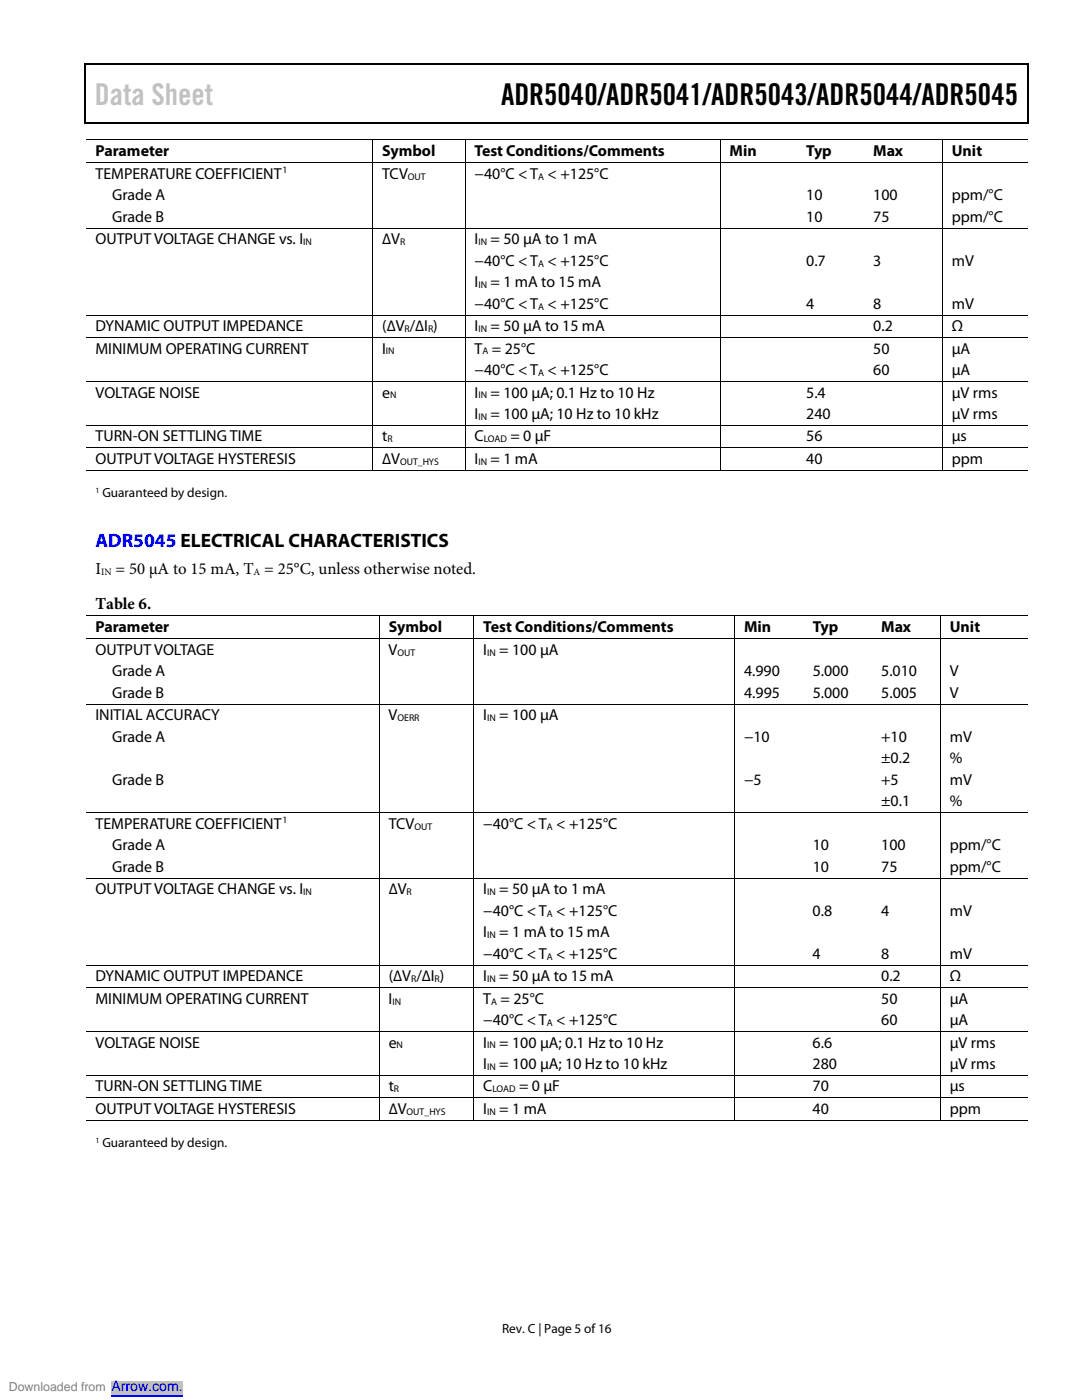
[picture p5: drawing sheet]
<svg xmlns="http://www.w3.org/2000/svg" width="216mm" height="279mm" viewBox="0 0 216 279" stroke-linecap="round" stroke-linejoin="round" font-family="sans-serif">
<defs><g id="words">
<text font-size="6" fill="#c1c1c1" x="18.9" y="21">Data Sheet</text>
<text font-size="6" x="100" y="21">ADR5040/ADR5041/ADR5043/ADR5044/ADR5045</text>
<text font-size="3.9" fill="#00f" x="19" y="109.1">ADR5045 ELECTRICAL CHARACTERISTICS</text>
<g font-size="3.3">
<text x="19" y="114.5">I</text>
<text x="23.1" y="114.5">= 50 µA to 15 mA, T = 25°C, unless otherwise noted.</text>
<text x="19" y="121.6">Table 6.</text>
</g>
<g font-size="3.2">
<text x="19" y="31.2">Parameter</text>
<text x="19" y="35.7">TEMPERATURE COEFFICIENT</text>
<text x="76.2" y="35.7">TCV</text>
<text x="76.2" y="31.2">Symbol</text>
<text x="94.7" y="31.2">Test Conditions/Comments</text>
<text x="94.7" y="35.7">−40°C &lt; T &lt; +125°C</text>
<text x="145.6" y="31.2">Min</text>
<text x="160.9" y="31.2">Typ</text>
<text x="174.2" y="31.2">Max</text>
<text x="189.9" y="31.2">Unit</text>
<text x="22.4" y="40">Grade A</text>
<text x="160.9" y="40">10</text>
<text x="174.2" y="40">100</text>
<text x="189.9" y="40">ppm/°C</text>
<text x="22.4" y="44.3">Grade B</text>
<text x="160.9" y="44.3">10</text>
<text x="174.2" y="44.3">75</text>
<text x="189.9" y="44.3">ppm/°C</text>
<text x="19" y="48.7">OUTPUT VOLTAGE CHANGE vs. I</text>
<text x="76.2" y="48.7">∆V</text>
<text x="94.7" y="53">−40°C &lt; T &lt; +125°C</text>
<text x="94.7" y="48.7">I</text>
<text x="97.9" y="48.7">= 50 µA to 1 mA</text>
<text x="160.9" y="53">0.7</text>
<text x="174.2" y="53">3</text>
<text x="189.9" y="53">mV</text>
<text x="94.7" y="57.3">I</text>
<text x="97.9" y="57.3">= 1 mA to 15 mA</text>
<text x="94.7" y="61.6">−40°C &lt; T &lt; +125°C</text>
<text x="160.9" y="61.6">4</text>
<text x="174.2" y="61.6">8</text>
<text x="189.9" y="61.6">mV</text>
<text x="19" y="66.1">DYNAMIC OUTPUT IMPEDANCE</text>
<text x="19" y="70.6">MINIMUM OPERATING CURRENT</text>
<text x="76.2" y="70.6">I</text>
<text x="76.2" y="66.1">(∆V /∆I )</text>
<text x="94.7" y="66.1">I</text>
<text x="94.7" y="70.6">T = 25°C</text>
<text x="97.9" y="66.1">= 50 µA to 15 mA</text>
<text x="174.2" y="66.1">0.2</text>
<text x="174.2" y="70.6">50</text>
<text x="189.9" y="66.1">Ω</text>
<text x="189.9" y="70.6">µA</text>
<text x="94.7" y="74.9">−40°C &lt; T &lt; +125°C</text>
<text x="174.2" y="74.9">60</text>
<text x="189.9" y="74.9">µA</text>
<text x="19" y="79.3">VOLTAGE NOISE</text>
<text x="76.2" y="79.3">e</text>
<text x="94.7" y="83.6">I</text>
<text x="94.7" y="79.3">I</text>
<text x="97.9" y="83.6">= 100 µA; 10 Hz to 10 kHz</text>
<text x="97.9" y="79.3">= 100 µA; 0.1 Hz to 10 Hz</text>
<text x="160.9" y="83.6">240</text>
<text x="160.9" y="79.3">5.4</text>
<text x="189.9" y="83.6">µV rms</text>
<text x="189.9" y="79.3">µV rms</text>
<text x="19" y="88.1">TURN-ON SETTLING TIME</text>
<text x="76.2" y="88.1">t</text>
<text x="94.7" y="88.1">C</text>
<text x="101.8" y="88.1">= 0 µF</text>
<text x="160.9" y="88.1">56</text>
<text x="189.9" y="88.1">µs</text>
<text x="19" y="92.6">OUTPUT VOLTAGE HYSTERESIS</text>
<text x="76.2" y="92.6">∆V</text>
<text x="94.7" y="92.6">I</text>
<text x="97.9" y="92.6">= 1 mA</text>
<text x="160.9" y="92.6">40</text>
<text x="189.9" y="92.6">ppm</text>
<text x="19" y="126.2">Parameter</text>
<text x="19" y="130.7">OUTPUT VOLTAGE</text>
<text x="77.6" y="130.7">V</text>
<text x="77.6" y="126.2">Symbol</text>
<text x="96.4" y="130.7">I</text>
<text x="96.4" y="126.2">Test Conditions/Comments</text>
<text x="99.6" y="130.7">= 100 µA</text>
<text x="148.5" y="126.2">Min</text>
<text x="162.2" y="126.2">Typ</text>
<text x="175.8" y="126.2">Max</text>
<text x="189.5" y="126.2">Unit</text>
<text x="22.4" y="135">Grade A</text>
<text x="148.5" y="135">4.990</text>
<text x="162.2" y="135">5.000</text>
<text x="175.8" y="135">5.010</text>
<text x="189.5" y="135">V</text>
<text x="19" y="143.7">INITIAL ACCURACY</text>
<text x="22.4" y="139.3">Grade B</text>
<text x="77.6" y="143.7">V</text>
<text x="96.4" y="143.7">I</text>
<text x="99.6" y="143.7">= 100 µA</text>
<text x="148.5" y="139.3">4.995</text>
<text x="162.2" y="139.3">5.000</text>
<text x="175.8" y="139.3">5.005</text>
<text x="189.5" y="139.3">V</text>
<text x="22.4" y="148">Grade A</text>
<text x="148.5" y="148">−10</text>
<text x="175.8" y="148">+10</text>
<text x="189.5" y="148">mV</text>
<text x="175.8" y="152.3">±0.2</text>
<text x="189.5" y="152.3">%</text>
<text x="22.4" y="156.6">Grade B</text>
<text x="148.5" y="156.6">−5</text>
<text x="175.8" y="156.6">+5</text>
<text x="175.8" y="160.9">±0.1</text>
<text x="189.5" y="156.6">mV</text>
<text x="189.5" y="160.9">%</text>
<text x="19" y="165.4">TEMPERATURE COEFFICIENT</text>
<text x="77.6" y="165.4">TCV</text>
<text x="96.4" y="165.4">−40°C &lt; T &lt; +125°C</text>
<text x="22.4" y="169.7">Grade A</text>
<text x="22.4" y="174">Grade B</text>
<text x="162.2" y="169.7">10</text>
<text x="162.2" y="174">10</text>
<text x="175.8" y="169.7">100</text>
<text x="175.8" y="174">75</text>
<text x="189.5" y="169.7">ppm/°C</text>
<text x="189.5" y="174">ppm/°C</text>
<text x="19" y="178.5">OUTPUT VOLTAGE CHANGE vs. I</text>
<text x="77.6" y="178.5">∆V</text>
<text x="96.4" y="178.5">I</text>
<text x="99.6" y="178.5">= 50 µA to 1 mA</text>
<text x="96.4" y="182.8">−40°C &lt; T &lt; +125°C</text>
<text x="162.2" y="182.8">0.8</text>
<text x="175.8" y="182.8">4</text>
<text x="189.5" y="182.8">mV</text>
<text x="96.4" y="187">I</text>
<text x="96.4" y="191.3">−40°C &lt; T &lt; +125°C</text>
<text x="99.6" y="187">= 1 mA to 15 mA</text>
<text x="162.2" y="191.3">4</text>
<text x="175.8" y="191.3">8</text>
<text x="189.5" y="191.3">mV</text>
<text x="19" y="195.8">DYNAMIC OUTPUT IMPEDANCE</text>
<text x="77.6" y="195.8">(∆V /∆I )</text>
<text x="96.4" y="195.8">I</text>
<text x="99.6" y="195.8">= 50 µA to 15 mA</text>
<text x="175.8" y="195.8">0.2</text>
<text x="189.5" y="195.8">Ω</text>
<text x="19" y="200.3">MINIMUM OPERATING CURRENT</text>
<text x="77.6" y="200.3">I</text>
<text x="96.4" y="200.3">T = 25°C</text>
<text x="175.8" y="200.3">50</text>
<text x="189.5" y="200.3">µA</text>
<text x="19" y="209.1">VOLTAGE NOISE</text>
<text x="77.6" y="209.1">e</text>
<text x="96.4" y="209.1">I</text>
<text x="96.4" y="204.6">−40°C &lt; T &lt; +125°C</text>
<text x="99.6" y="209.1">= 100 µA; 0.1 Hz to 10 Hz</text>
<text x="162.2" y="209.1">6.6</text>
<text x="175.8" y="204.6">60</text>
<text x="189.5" y="204.6">µA</text>
<text x="189.5" y="209.1">µV rms</text>
<text x="96.4" y="213.4">I</text>
<text x="99.6" y="213.4">= 100 µA; 10 Hz to 10 kHz</text>
<text x="162.2" y="213.4">280</text>
<text x="189.5" y="213.4">µV rms</text>
<text x="19" y="217.8">TURN-ON SETTLING TIME</text>
<text x="77.6" y="217.8">t</text>
<text x="96.4" y="217.8">C</text>
<text x="103.6" y="217.8">= 0 µF</text>
<text x="162.2" y="217.8">70</text>
<text x="189.5" y="217.8">µs</text>
<text x="19" y="222.3">OUTPUT VOLTAGE HYSTERESIS</text>
<text x="77.6" y="222.3">∆V</text>
<text x="96.4" y="222.3">I</text>
<text x="99.6" y="222.3">= 1 mA</text>
<text x="162.2" y="222.3">40</text>
<text x="189.5" y="222.3">ppm</text>
</g>
<text font-size="2.8" fill="#00f" x="22.2" y="277.6">Arrow.com.</text>
<g font-size="2.6">
<text x="20.4" y="99.3">Guaranteed by design.</text>
<text x="20.4" y="229">Guaranteed by design.</text>
<text x="100.2" y="266">Rev. C | Page 5 of 16</text>
</g>
<text font-size="2.5" fill="#808080" x="1.8" y="277.6">Downloaded from</text>
<g font-size="1.9">
<text x="56.4" y="34.6">1</text>
<text x="81.4" y="35.8">OUT</text>
<text x="107.4" y="35.8">A</text>
<text x="60.5" y="48.9">IN</text>
<text x="79.8" y="48.9">R</text>
<text x="95.5" y="48.9">IN</text>
<text x="107.4" y="53.2">A</text>
<text x="95.5" y="57.5">IN</text>
<text x="107.4" y="61.8">A</text>
<text x="77" y="70.7">IN</text>
<text x="80.7" y="66.3">R</text>
<text x="85.4" y="66.3">R</text>
<text x="95.5" y="66.3">IN</text>
<text x="96.3" y="70.7">A</text>
<text x="107.4" y="75">A</text>
<text x="77.8" y="79.5">N</text>
<text x="95.5" y="79.5">IN</text>
<text x="95.5" y="83.8">IN</text>
<text x="77.3" y="88.3">R</text>
<text x="96.5" y="88.3">LOAD</text>
<text x="79.8" y="92.8">OUT_HYS</text>
<text x="95.5" y="92.8">IN</text>
<text x="20.2" y="114.7">IN</text>
<text x="50.6" y="114.7">A</text>
<text x="79.3" y="130.8">OUT</text>
<text x="97.2" y="130.8">IN</text>
<text x="79.3" y="143.9">OERR</text>
<text x="97.2" y="143.9">IN</text>
<text x="56.4" y="164.3">1</text>
<text x="82.7" y="165.6">OUT</text>
<text x="109.1" y="165.6">A</text>
<text x="60.5" y="178.6">IN</text>
<text x="81.1" y="178.6">R</text>
<text x="97.2" y="178.6">IN</text>
<text x="109.1" y="182.9">A</text>
<text x="97.2" y="187.2">IN</text>
<text x="109.1" y="191.5">A</text>
<text x="82" y="196">R</text>
<text x="86.7" y="196">R</text>
<text x="97.2" y="196">IN</text>
<text x="78.3" y="200.5">IN</text>
<text x="98" y="200.5">A</text>
<text x="79.1" y="209.2">N</text>
<text x="97.2" y="209.2">IN</text>
<text x="109.1" y="204.8">A</text>
<text x="97.2" y="213.5">IN</text>
<text x="78.6" y="218">R</text>
<text x="98.3" y="218">LOAD</text>
<text x="81.1" y="222.5">OUT_HYS</text>
<text x="97.2" y="222.5">IN</text>
</g>
<g font-size="1.6">
<text x="19" y="98.4">1</text>
<text x="19" y="228.1">1</text>
</g>
</g></defs>
<g fill="#000">
<path d="M16.9 12.7h.2v1h-.2zM16.9 12.7h.2v.3h-.2zM82.5 12.7h.3v.3h-.3zM205.1 12.7h.2v1h-.2zM205.1 12.7h.2v.3h-.2zM16.9 24.4h.2v.3h-.2zM74.3 27.9h.1v.1h-.1zM74.3 32.4h.1v.2h-.1zM82.3 24.4h.2v.3h-.2zM92.7 27.9h.2v.1h-.2zM92.7 32.4h.2v.2h-.2zM143.6 27.9h.2v.1h-.2z"/>
<path d="M143.6 32.4h.2v.2h-.2zM159 27.9h.1v.1h-.1zM159 32.4h.1v.2h-.1zM172.4 27.9h.1v.1h-.1zM172.4 32.4h.1v.2h-.1zM187.9 27.9h.2v.1h-.2zM187.9 32.4h.2v.2h-.2zM205.1 24.4h.2v.3h-.2zM74.3 45.4h.1v.2h-.1zM92.7 45.4h.2v.2h-.2zM143.6 45.4h.2v.2h-.2zM159 45.4h.1v.2h-.1z"/>
<path d="M172.4 45.4h.1v.2h-.1zM187.9 45.4h.2v.2h-.2zM74.3 62.8h.1v.2h-.1zM74.3 67.3h.1v.1h-.1zM74.3 76.1h.1v.1h-.1zM92.7 62.8h.2v.2h-.2zM92.7 67.3h.2v.1h-.2zM92.7 76.1h.2v.1h-.2zM143.6 62.8h.2v.2h-.2zM143.6 67.3h.2v.1h-.2zM143.6 76.1h.2v.1h-.2zM159 62.8h.1v.2h-.1z"/>
<path d="M159 67.3h.1v.1h-.1zM159 76.1h.1v.1h-.1zM172.4 62.8h.1v.2h-.1zM172.4 67.3h.1v.1h-.1zM172.4 76.1h.1v.1h-.1zM187.9 62.8h.2v.2h-.2zM187.9 67.3h.2v.1h-.2zM187.9 76.1h.2v.1h-.2zM74.3 84.8h.1v.2h-.1zM74.3 89.3h.1v.2h-.1zM74.3 93.8h.1v.1h-.1zM92.7 84.8h.2v.2h-.2z"/>
<path d="M92.7 89.3h.2v.2h-.2zM92.7 93.8h.2v.1h-.2zM143.6 84.8h.2v.2h-.2zM143.6 89.3h.2v.2h-.2zM143.6 93.8h.2v.1h-.2zM158.7 93.8h.2v.1h-.2zM159 84.8h.1v.2h-.1zM159 89.3h.1v.2h-.1zM172.1 93.8h.2v.1h-.2zM172.4 84.8h.1v.2h-.1zM172.4 89.3h.1v.2h-.1zM187.9 84.8h.2v.2h-.2z"/>
<path d="M187.9 89.3h.2v.2h-.2zM187.9 93.8h.2v.1h-.2zM75.6 122.9h.1v.1h-.1zM75.6 127.4h.1v.2h-.1zM94.4 122.9h.2v.1h-.2zM94.4 127.4h.2v.2h-.2zM146.5 122.9h.1v.1h-.1zM146.5 127.4h.1v.2h-.1zM160.3 122.9h.1v.1h-.1zM160.3 127.4h.1v.2h-.1zM173.9 122.9h.2v.1h-.2zM173.9 127.4h.2v.2h-.2z"/>
<path d="M187.5 122.9h.2v.1h-.2zM187.5 127.4h.2v.2h-.2zM75.6 140.4h.1v.2h-.1zM94.4 140.4h.2v.2h-.2zM146.5 140.4h.1v.2h-.1zM160.3 140.4h.1v.2h-.1zM173.9 140.4h.2v.2h-.2zM187.5 140.4h.2v.2h-.2zM75.6 162.1h.1v.2h-.1zM75.6 175.2h.1v.1h-.1zM94.4 162.1h.2v.2h-.2zM94.4 175.2h.2v.1h-.2z"/>
<path d="M146.5 162.1h.1v.2h-.1zM146.5 175.2h.1v.1h-.1zM160.3 162.1h.1v.2h-.1zM160.3 175.2h.1v.1h-.1zM173.9 162.1h.2v.2h-.2zM173.9 175.2h.2v.1h-.2zM187.5 162.1h.2v.2h-.2zM187.5 175.2h.2v.1h-.2zM75.6 192.5h.1v.2h-.1zM75.6 197h.1v.2h-.1zM94.4 192.5h.2v.2h-.2zM94.4 197h.2v.2h-.2z"/>
<path d="M146.5 192.5h.1v.2h-.1zM146.5 197h.1v.2h-.1zM160.3 192.5h.1v.2h-.1zM160.3 197h.1v.2h-.1zM173.9 192.5h.2v.2h-.2zM173.9 197h.2v.2h-.2zM187.5 192.5h.2v.2h-.2zM187.5 197h.2v.2h-.2zM75.6 205.8h.1v.2h-.1zM75.6 214.5h.1v.2h-.1zM75.6 219h.1v.2h-.1zM94.4 205.8h.2v.2h-.2z"/>
<path d="M94.4 214.5h.2v.2h-.2zM94.4 219h.2v.2h-.2zM146.5 205.8h.1v.2h-.1zM146.5 214.5h.1v.2h-.1zM146.5 219h.1v.2h-.1zM160.3 205.8h.1v.2h-.1zM160.3 214.5h.1v.2h-.1zM160.3 219h.1v.2h-.1zM173.9 205.8h.2v.2h-.2zM173.9 214.5h.2v.2h-.2zM173.9 219h.2v.2h-.2zM187.5 205.8h.2v.2h-.2z"/>
<path d="M187.5 214.5h.2v.2h-.2zM187.5 219h.2v.2h-.2zM75.6 223.5h.1v.2h-.1zM94.4 223.5h.2v.2h-.2zM146.5 223.5h.1v.2h-.1zM160 223.5h.2v.2h-.2zM173.7 223.5h.2v.2h-.2zM187.5 223.5h.2v.2h-.2z"/>
</g>
<path d="M17 13.7v10.7M17.1 12.8h65.4M82.8 12.8h122.3M205.2 13.7v10.7M17.1 24.5h188" fill="none" stroke="#000" stroke-width=".25"/>
<g fill="none" stroke="#000" stroke-width=".2">
<path d="M17.1 27.9h57.2M17.1 32.5h57.2M74.4 28v4.4M74.4 32.6v12.8M74.4 27.9h18.3M74.4 32.5h18.3M92.8 28v4.4M92.8 32.6v12.8M92.9 27.9h50.7M92.9 32.5h50.7M143.7 28v4.4M143.7 32.6v12.8"/>
<path d="M143.8 27.9h15.2M143.8 32.5h15.2M159.1 27.9h13.3M159.1 32.5h13.3M172.5 27.9h15.4M172.5 32.5h15.4M188 28v4.4M188 32.6v12.8M188.1 27.9h17M188.1 32.5h17M17.1 45.5h57.2M74.4 45.6v17.2"/>
<path d="M74.4 45.5h18.3M92.8 45.6v17.2M92.9 45.5h50.7M143.7 45.6v17.2M143.8 45.5h15.2M159.1 45.5h13.3M172.5 45.5h15.4M188 45.6v17.2M188.1 45.5h17M17.1 62.9h57.2M17.1 67.4h57.2M17.1 76.1h57.2"/>
<path d="M74.4 63v4.3M74.4 67.4v8.7M74.4 76.2v8.6M74.4 62.9h18.3M74.4 67.4h18.3M74.4 76.1h18.3M92.8 63v4.3M92.8 67.4v8.7M92.8 76.2v8.6M92.9 62.9h50.7M92.9 67.4h50.7M92.9 76.1h50.7"/>
<path d="M143.7 63v4.3M143.7 67.4v8.7M143.7 76.2v8.6M143.8 62.9h15.2M143.8 67.4h15.2M143.8 76.1h15.2M159.1 62.9h13.3M159.1 67.4h13.3M159.1 76.1h13.3M172.5 62.9h15.4M172.5 67.4h15.4M172.5 76.1h15.4"/>
<path d="M188 63v4.3M188 67.4v8.7M188 76.2v8.6M188.1 62.9h17M188.1 67.4h17M188.1 76.1h17M17.1 84.9h57.2M17.1 89.4h57.2M17.1 93.9h57.2M74.4 85v4.3M74.4 89.5v4.3M74.4 84.9h18.3"/>
<path d="M74.4 89.4h18.3M74.4 93.9h18.3M92.8 85v4.3M92.8 89.5v4.3M92.9 84.9h50.7M92.9 89.4h50.7M92.9 93.9h50.7M143.7 85v4.3M143.7 89.5v4.3M143.8 84.9h15.2M143.8 89.4h15.2M143.8 93.9h44.1"/>
<path d="M159.1 84.9h13.3M159.1 89.4h13.3M172.5 84.9h15.4M172.5 89.4h15.4M188 85v4.3M188 89.5v4.3M188.1 84.9h17M188.1 89.4h17M188.1 93.9h17M17.1 122.9h58.5M17.1 127.5h58.5M75.6 123v4.4"/>
<path d="M75.6 127.5v12.9M75.7 122.9h18.7M75.7 127.5h18.7M94.5 123v4.4M94.5 127.5v12.9M94.6 122.9h51.9M94.6 127.5h51.9M146.6 123v4.4M146.6 127.5v12.9M146.6 122.9h13.7M146.6 127.5h13.7M160.4 122.9h13.5"/>
<path d="M160.4 127.5h13.5M174.1 122.9h13.4M174.1 127.5h13.4M187.6 123v4.4M187.6 127.5v12.9M187.7 122.9h17.4M187.7 127.5h17.4M17.1 140.5h58.5M75.6 140.6v21.5M75.7 140.5h18.7M94.5 140.6v21.5M94.6 140.5h51.9"/>
<path d="M146.6 140.6v21.5M146.6 140.5h13.7M160.4 140.5h13.5M174.1 140.5h13.4M187.6 140.6v21.5M187.7 140.5h17.4M17.1 162.2h58.5M17.1 175.3h58.5M75.6 162.3v12.9M75.6 175.3v17.2M75.7 162.2h18.7M75.7 175.3h18.7"/>
<path d="M94.5 162.3v12.9M94.5 175.3v17.2M94.6 162.2h51.9M94.6 175.3h51.9M146.6 162.3v12.9M146.6 175.3v17.2M146.6 162.2h13.7M146.6 175.3h13.7M160.4 162.2h13.5M160.4 175.3h13.5M174.1 162.2h13.4M174.1 175.3h13.4"/>
<path d="M187.6 162.3v12.9M187.6 175.3v17.2M187.7 162.2h17.4M187.7 175.3h17.4M17.1 192.6h58.5M17.1 197.1h58.5M75.6 192.7v4.3M75.6 197.2v8.6M75.7 192.6h18.7M75.7 197.1h18.7M94.5 192.7v4.3M94.5 197.2v8.6"/>
<path d="M94.6 192.6h51.9M94.6 197.1h51.9M146.6 192.7v4.3M146.6 197.2v8.6M146.6 192.6h13.7M146.6 197.1h13.7M160.4 192.6h13.5M160.4 197.1h13.5M174.1 192.6h13.4M174.1 197.1h13.4M187.6 192.7v4.3M187.6 197.2v8.6"/>
<path d="M187.7 192.6h17.4M187.7 197.1h17.4M17.1 205.9h58.5M17.1 214.6h58.5M17.1 219.1h58.5M75.6 206v8.5M75.6 214.7v4.3M75.6 219.2v4.3M75.7 205.9h18.7M75.7 214.6h18.7M75.7 219.1h18.7M94.5 206v8.5"/>
<path d="M94.5 214.7v4.3M94.5 219.2v4.3M94.6 205.9h51.9M94.6 214.6h51.9M94.6 219.1h51.9M146.6 206v8.5M146.6 214.7v4.3M146.6 219.2v4.3M146.6 205.9h13.7M146.6 214.6h13.7M146.6 219.1h13.7M160.4 205.9h13.5"/>
<path d="M160.4 214.6h13.5M160.4 219.1h13.5M174.1 205.9h13.4M174.1 214.6h13.4M174.1 219.1h13.4M187.6 206v8.5M187.6 214.7v4.3M187.6 219.2v4.3M187.7 205.9h17.4M187.7 214.6h17.4M187.7 219.1h17.4M17.1 223.6h58.5"/>
<path d="M75.7 223.6h18.7M94.6 223.6h51.9M146.6 223.6h40.9M187.7 223.6h17.4"/>
</g>
<path d="M0 276.9h70.6" fill="none" stroke="#fff" stroke-width="2.5" stroke-linecap="butt"/>
<path d="M22.2 275.6h14.3v2.6h-14.3z" fill="#c0c0c0"/>
<path d="M22.2 278.6h14.3" fill="none" stroke="#00f" stroke-width=".2"/>
<path d="M0 276.9h70.6" fill="none" stroke="#fff" stroke-width="2.5" stroke-linecap="butt"/>
<path d="M22.2 275.6h14.3v2.6h-14.3z" fill="#c0c0c0"/>
<path d="M22.2 278.6h14.3" fill="none" stroke="#00f" stroke-width=".2"/>
<path d="M0 276.9h70.6" fill="none" stroke="#fff" stroke-width="2.5" stroke-linecap="butt"/>
<path d="M22.2 275.6h14.3v2.6h-14.3z" fill="#c0c0c0"/>
<path d="M22.2 278.6h14.3" fill="none" stroke="#00f" stroke-width=".2"/>
<path d="M0 276.9h70.6" fill="none" stroke="#fff" stroke-width="2.5" stroke-linecap="butt"/>
<path d="M22.2 275.6h14.3v2.6h-14.3z" fill="#c0c0c0"/>
<path d="M22.2 278.6h14.3" fill="none" stroke="#00f" stroke-width=".2"/>
<path d="M0 276.9h70.6" fill="none" stroke="#fff" stroke-width="2.5" stroke-linecap="butt"/>
<path d="M22.2 275.6h14.3v2.6h-14.3z" fill="#c0c0c0"/>
<path d="M22.2 278.6h14.3" fill="none" stroke="#00f" stroke-width=".2"/>
<use href="#words"/>
</svg>
